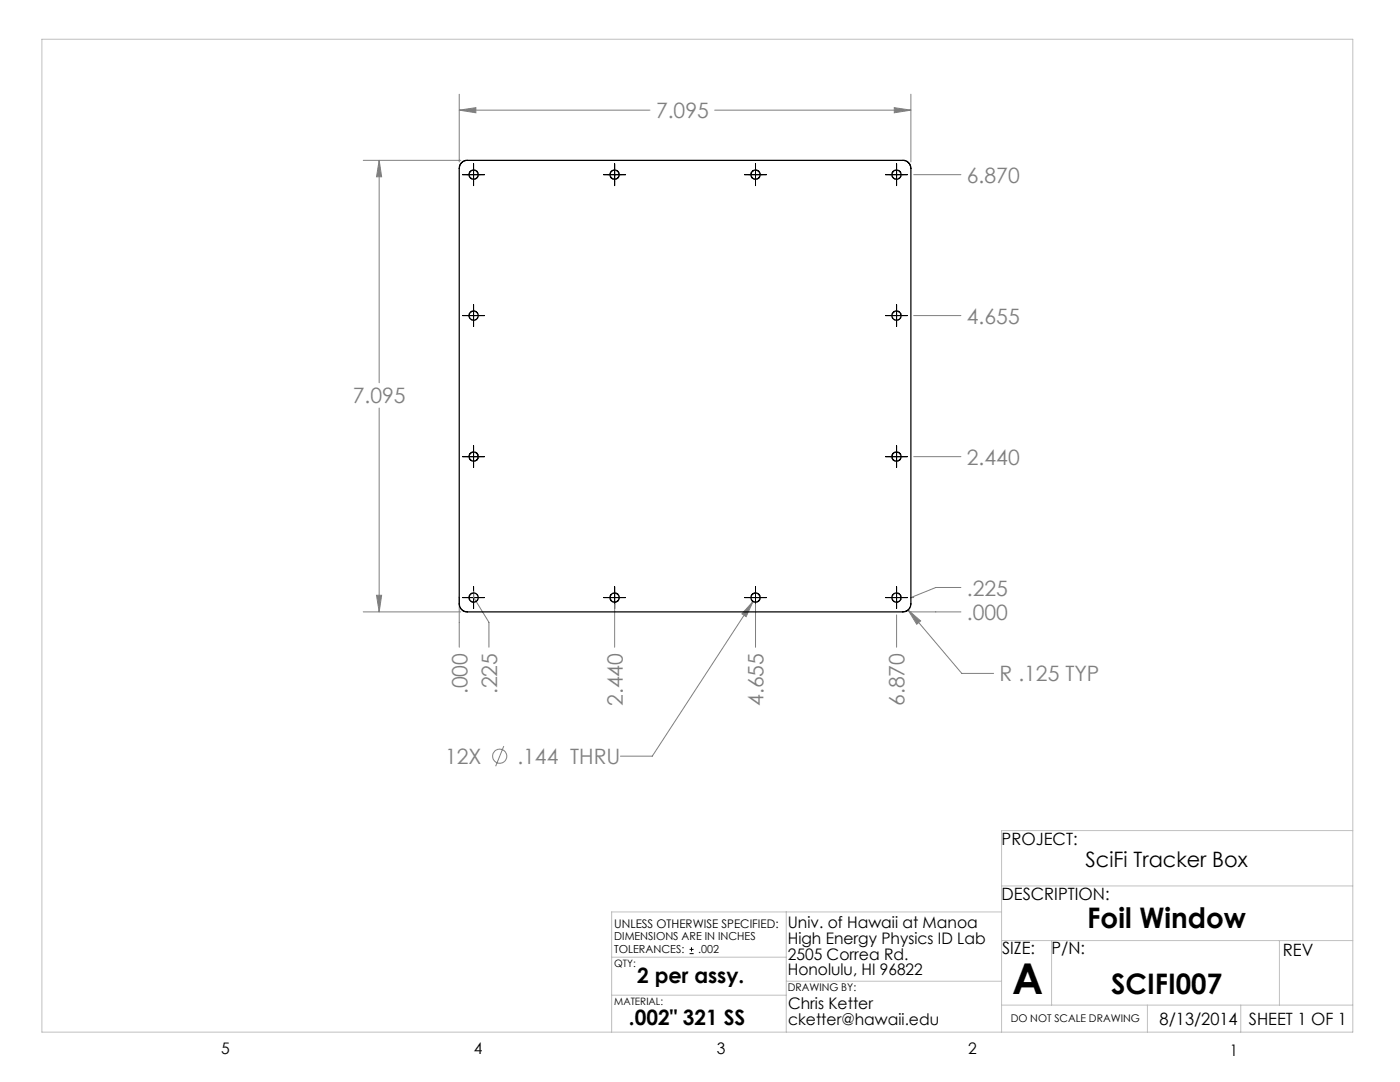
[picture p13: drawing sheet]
<svg xmlns="http://www.w3.org/2000/svg" width="279mm" height="216mm" viewBox="0 0 279 216" stroke-linecap="round" stroke-linejoin="round" font-family="sans-serif">
<defs><g id="words">
<text font-size="8.5" x="202" y="198.3">A</text>
<g font-size="5.6">
<text x="217" y="185.1">Foil Window</text>
<text x="221.8" y="198.4">SCIFI007</text>
</g>
<g font-size="4.2" fill="#808080">
<text x="130.9" y="23.6">7.095</text>
<text x="193" y="36.4">6.870</text>
<text x="193" y="64.6">4.655</text>
<text x="70.4" y="80.5">7.095</text>
<text x="193" y="92.7">2.440</text>
<text x="193" y="118.8">.225</text>
<text x="193" y="123.7">.000</text>
<text x="199.5" y="136">R .125 TYP</text>
<text x="93.3" y="138.5" transform="rotate(-90 93.3 138.5)">.000</text>
<text x="99.2" y="138.5" transform="rotate(-90 99.2 138.5)">.225</text>
<text x="124.3" y="140.9" transform="rotate(-90 124.3 140.9)">2.440</text>
<text x="152.4" y="140.9" transform="rotate(-90 152.4 140.9)">4.655</text>
<text x="180.5" y="140.9" transform="rotate(-90 180.5 140.9)">6.870</text>
<text x="88.8" y="152.4">12X</text>
<text x="103.2" y="152.4">.144 THRU</text>
</g>
<g font-size="4.2">
<text x="216.7" y="173.1">SciFi Tracker Box</text>
<text x="127.2" y="196.2">2 per assy.</text>
<text x="125.5" y="204.6">.002&quot; 321 SS</text>
</g>
<g font-size="3.4">
<text x="199.9" y="168.5">PROJECT:</text>
<text x="199.9" y="179.6">DESCRIPTION:</text>
<text x="200" y="190.5">SIZE:</text>
<text x="209.9" y="190.5">P/N:</text>
<text x="256" y="190.8">REV</text>
<text x="231.4" y="204.5">8/13/2014</text>
<text x="249.2" y="204.5">SHEET 1 OF 1</text>
</g>
<g font-size="3.2">
<text x="157.2" y="185.1">Univ. of Hawaii at Manoa</text>
<text x="157.2" y="188.3">High Energy Physics ID Lab</text>
<text x="157.2" y="191.5">2505 Correa Rd.</text>
<text x="157.2" y="194.6">Honolulu, HI 96822</text>
<text x="157.3" y="201.4">Chris Ketter</text>
<text x="157.3" y="204.6">cketter@hawaii.edu</text>
<text x="44.2" y="210.4">5</text>
<text x="94.6" y="210.3">4</text>
<text x="143.1" y="210.4">3</text>
<text x="193.2" y="210.3">2</text>
<text x="245.4" y="210.6">1</text>
</g>
<text font-size="2.4" x="122.6" y="185.1">UNLESS OTHERWISE SPECIFIED:</text>
<g font-size="2.2">
<text x="122.6" y="187.6">DIMENSIONS ARE IN INCHES</text>
<text x="122.6" y="190.3">TOLERANCES:</text>
<text x="139.4" y="190.3">.002</text>
</g>
<g font-size="2.1">
<text x="157.2" y="197.8">DRAWING BY:</text>
<text x="201.7" y="204">DO NOT SCALE DRAWING</text>
</g>
<g font-size="2">
<text x="122.6" y="192.9">QTY:</text>
<text x="122.6" y="200.5">MATERIAL:</text>
</g>
</g></defs>
<g fill="none" stroke="#808080" stroke-width=".2">
<path d="M91.7 18.8v13.5M181.8 18.8v13.5M72.5 32h19.5M75.7 32l.5 3.3h-1.1zM75.7 32v44.4M91.7 22l3.3-.5v1zM91.7 22h38M142.6 22h39.2M178.5 21.5l3.3 .5-3.3 .5zM182.4 34.9h9.4M182.4 63h9.4M75.7 81.4v40.7"/>
<path d="M182.4 91.1h9.4M75.1 118.8h1.1l-.5 3.3zM91.7 119.2v10M94.5 118v1.2l3.1 5v5M191.8 117.2h-5l-5 2h.6M72.5 122.1h19.5M122.7 120.5v8.7M150.3 120l-1.4 3-.8-.5zM150.3 120l-20.1 30.9h-6.4M150.8 120.5v8.7M178.9 122.7v6.5M181.2 121.7l2.5 2.2-.7 .7z"/>
<path d="M181.2 121.7l10.7 12.7h6.4M181.5 122.1h10.3M100.5 148.9l-1.6 4"/>
<circle cx="99.7" cy="150.9" r="1.41"/>
</g>
<g fill="none" stroke="#000" stroke-width=".2">
<path d="M92.3 34.9h4.4M94.5 32.7v4.3M120.5 34.9h4.3M122.7 32.7v4.3M148.6 34.9h4.4M150.8 32.7v4.3M176.7 34.9h4.4M178.9 32.7v4.3M92.3 63h4.4M94.5 60.8v4.4M176.7 63h4.4M178.9 60.8v4.4"/>
<path d="M92.3 91.1h4.4M94.5 88.9v4.4M176.7 91.1h4.4M178.9 88.9v4.4M92.3 119.2h4.4M94.5 117.1v4.3M120.5 119.2h4.3M122.7 117.1v4.3M148.6 119.2h4.4M150.8 117.1v4.3M176.7 119.2h4.4M178.9 117.1v4.3"/>
<path d="M137.6 190.3h.8M137.6 189.4h.8M138 189v.9"/>
</g>
<g fill="none" stroke="#c0c0c0" stroke-width=".2">
<path d="M8.4 7.8h261.6v198.2h-261.6zM199.9 176.8h70.1M270 165.7h-70.1v40.3M122.1 198.6h34.8M122.1 191h34.8M156.9 182v24M156.9 195.8h43M199.9 182h-77.8v24M199.9 187.7h70.1M209.9 187.7v12.9M255.3 187.7v12.9M199.9 200.6h70.1"/>
<path d="M229 200.6v5.4M247.6 200.6v5.4"/>
</g>
<path d="M181.2 121.7l1.8 2.9 .7-.7zM150.3 120l-2.2 2.5 .8 .5zM91.7 22l3.3-.5v1zM178.5 21.5l3.3 .5-3.3 .5zM75.7 32l.5 3.3h-1.1zM75.1 118.8h1.1l-.5 3.3z" fill="#808080"/>
<g fill="none" stroke="#000" stroke-width=".25">
<path d="M92.1 32.5l.9-.5h87.5l.5 .2 .4 .4 .4 .9v87.1l-.1 .5-.4 .6-.9 .4h-87.4l-.9-.4-.4-1.1v-87.1l.1-.6z"/>
<circle cx="94.5" cy="34.9" r=".92"/>
<circle cx="122.7" cy="34.9" r=".91"/>
<circle cx="150.8" cy="34.8" r=".93"/>
<circle cx="178.9" cy="34.8" r=".92"/>
<circle cx="94.5" cy="63" r=".91"/>
<circle cx="178.9" cy="63" r=".91"/>
<circle cx="94.5" cy="91.1" r=".91"/>
<circle cx="178.9" cy="91.1" r=".92"/>
<circle cx="94.5" cy="119.2" r=".91"/>
<circle cx="122.7" cy="119.2" r=".92"/>
<circle cx="150.8" cy="119.2" r=".91"/>
<circle cx="178.9" cy="119.2" r=".93"/>
</g>
<use href="#words"/>
</svg>
